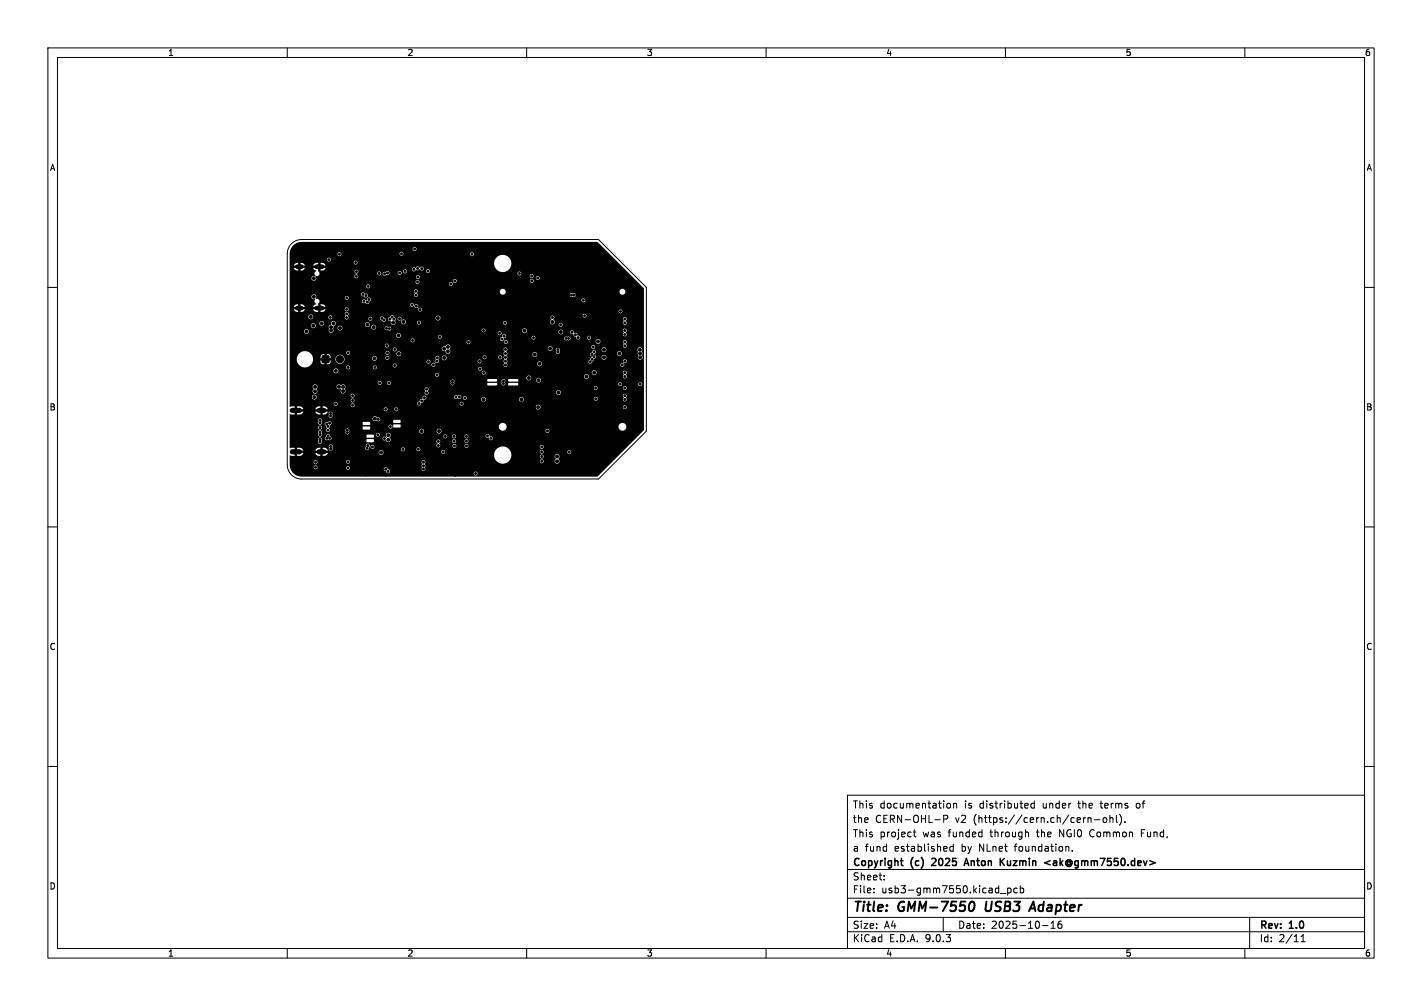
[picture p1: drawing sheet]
<svg xmlns="http://www.w3.org/2000/svg" width="297mm" height="210mm" viewBox="0 0 297 210" stroke-linecap="round" stroke-linejoin="round" font-family="sans-serif">
<defs><g id="words">
<g font-size="2.8">
<text x="178" y="190.9">Title:</text>
<text x="187.7" y="190.9">GMM-7550</text>
<text x="206.6" y="190.9">USB3</text>
<text x="216.9" y="190.9">Adapter</text>
</g>
<g font-size="2.1">
<text x="178" y="172">the</text>
<text x="178" y="169">This</text>
<text x="182.8" y="172">CERN-OHL-P</text>
<text x="183.7" y="169">documentation</text>
<text x="199.6" y="172">v2</text>
<text x="201.5" y="169">is</text>
<text x="203.5" y="172">(https://cern.ch/cern-ohl).</text>
<text x="204.7" y="169">distributed</text>
<text x="218" y="169">under</text>
<text x="225.6" y="169">the</text>
<text x="230.4" y="169">terms</text>
<text x="238" y="169">of</text>
<text x="178" y="178">a</text>
<text x="178" y="175">This</text>
<text x="180.7" y="178">fund</text>
<text x="183.7" y="175">project</text>
<text x="186.9" y="178">established</text>
<text x="192.8" y="175">was</text>
<text x="198.2" y="175">funded</text>
<text x="201" y="178">by</text>
<text x="204.7" y="178">NLnet</text>
<text x="207.1" y="175">through</text>
<text x="212.3" y="178">foundation.</text>
<text x="217" y="175">the</text>
<text x="221.8" y="175">NGI0</text>
<text x="228.3" y="175">Common</text>
<text x="239.1" y="175">Fund,</text>
<text x="178" y="184">Sheet:</text>
<text x="178" y="181.2">Copyright</text>
<text x="190.3" y="181.2">(c)</text>
<text x="195.3" y="181.2">2025</text>
<text x="202.8" y="181.2">Anton</text>
<text x="210.8" y="181.2">Kuzmin</text>
<text x="220.6" y="181.2">&lt;ak@gmm7550.dev&gt;</text>
<text x="178" y="186.7">File:</text>
<text x="184.1" y="186.7">usb3-gmm7550.kicad_pcb</text>
<text x="178" y="196.9">KiCad</text>
<text x="178" y="194.1">Size:</text>
<text x="184.7" y="194.1">A4</text>
<text x="185.7" y="196.9">E.D.A.</text>
<text x="193.3" y="196.9">9.0.3</text>
<text x="200" y="194.1">Date:</text>
<text x="207" y="194.1">2025-10-16</text>
<text x="263" y="194.3">Rev:</text>
<text x="263" y="196.9">Id:</text>
<text x="267.1" y="196.9">2/11</text>
<text x="269.4" y="194.3">1.0</text>
</g>
<g font-size="1.8">
<text x="35" y="11.9">1</text>
<text x="85" y="11.9">2</text>
<text x="135" y="11.9">3</text>
<text x="185" y="11.9">4</text>
<text x="235" y="11.9">5</text>
<text x="285" y="11.9">6</text>
<text x="10.3" y="35.9">A</text>
<text x="285.4" y="35.9">A</text>
<text x="10.3" y="85.9">B</text>
<text x="285.3" y="85.9">B</text>
<text x="10.3" y="135.9">C</text>
<text x="285.3" y="135.9">C</text>
<text x="10.3" y="185.9">D</text>
<text x="285.3" y="185.9">D</text>
<text x="35" y="199.9">1</text>
<text x="85" y="199.9">2</text>
<text x="135" y="199.9">3</text>
<text x="185" y="199.9">4</text>
<text x="235" y="199.9">5</text>
<text x="285" y="199.9">6</text>
</g>
</g></defs>
<g fill="none" stroke="#000" stroke-width=".21">
<path d="M10 10h277v190h-277zM12 12h273v186h-273zM60 10v2M110 10v2M160 10v2M210 10v2M260 10v2M60.9 50.9a3 3 0 0 1 2.1-.9h62l10 10v30l-10 10h-62a3 3 0 0 1-3-3v-44a3 3 0 0 1 .9-2.1zM10 60h2M285 60h2M10 110h2M285 110h2"/>
<path d="M10 160h2M177 166h108v32h-108zM190.7 173.7h.6M191 173.2v1.3l.3 .2M197.1 171l.7-.1 .2-.2-.1-.4-.8-.1v1.5M197.9 167.8l.3-.1 .3 .3-.1 .6h-.5M199.1 176.2v1.5M199.1 176.8l-.4-.1-.3 .3 .1 .6h.6M199.2 167.8l.2-.1 .3 .1 .1 .9M199.2 167.7v1M214.7 173.8l.1 .9M216 167.8l-.4-.1-.3 .3 .2 .6h.5"/>
<path d="M216 167.2v1.5M223.2 176.8v.9M224 177.6v.1M227.2 170.7v1M227.2 170.8l.3-.1 .3 .1 .1 .9M227.7 173.6v.7M228.6 171.1h1.1M230.5 170.8l.4-.1 .3 .3v.4l-.3 .3-.4-.1-.1-.2zM231.8 170.8l.2-.1 .4 .1 .1 .9M231.8 170.2v1.5M233.2 170.2v1.3l.2 .2M233.8 170a1.72 1.72 0 0 1 0 2.3"/>
<path d="M235 171.6v.1M237.4 167.8v.8M238.4 173.9h.5M239.1 173.2h-.7v1.5M285 160h2M60 198v2M110 198v2M160 198v2M177 194.5h108M177 191.5h108M177 187.5h108M177 181.5h108"/>
<path d="M182.5 186.3v.1M182.5 185.5v.1M184.7 183.6v.1M184.7 182.8v.1M197 191.5v3M209 186.5h1.1M210 198v2M210.5 185.4v1.5M210.5 185.5l.4-.1 .3 .3-.2 .6h-.5M212.5 185.5l-.5-.1-.3 .3 .2 .6h.6M213.1 185.5l.4-.1 .3 .3-.1 .6h-.6M213.1 184.9v1.5"/>
<path d="M217.7 193.2h1.2M219.5 193.8h.9M219.5 192.7l.5-.4v1.5M221.2 192.4a1.17 1.17 0 0 0-.1 1.3h.6l.1-.5-.3-.3h-.4l-.1 .3M260 198v2M261 191.5v6.5M271.7 196.6h.9M271.7 195.5l.5-.4v1.5"/>
</g>
<path d="M202.6 188.6l.2-.3 .4-.1a1.19 1.19 0 0 1-.5 2l-.1-.1M206 188.2l-.2 1.6 .4 .4M214.9 190.2l.9-2 .5 2M215.2 189.6h.9" fill="none" stroke="#000" stroke-width=".4"/>
<path d="M188.1 179.7h.5M194.7 179.3h-.1M195.4 179.8l-.8 .9h.9M209.1 179.8l.7 .9M209.8 179.2l-.9 .8M219.3 179.7l-1.1 .4 1.1 .4M188.5 180.7h.1M201.3 180.7l.5-1.5 .5 1.5M201.5 180.3h.7M220.1 180.2v.4" fill="none" stroke="#000" stroke-width=".3"/>
<path d="M61 85.7h1.5M61 94.3h1.5M66.7 85.7h1M66.7 94.3h1" fill="none" stroke="#000" stroke-width="1.1"/>
<path d="M62.1 55.7h.8M66.2 55.7h1.1M62.1 64.3h.8M66.2 64.3h1.1" fill="none" stroke="#000" stroke-width="1"/>
<g fill="#000" stroke="#000" stroke-width=".21">
<path d="M67.3 74.3h1.4v1.4h-1.4z"/>
<circle cx="64.5" cy="51.4" r=".2"/>
<circle cx="65.6" cy="58.1" r=".3"/>
<circle cx="67.5" cy="50.9" r=".2"/>
<circle cx="68.4" cy="56.8" r=".3"/>
<circle cx="68.4" cy="56.1" r=".3"/>
<circle cx="68.7" cy="54.2" r=".2"/>
<circle cx="69.8" cy="59.8" r=".2"/>
<circle cx="70.9" cy="53.1" r=".2"/>
<circle cx="71.3" cy="57.6" r=".2"/>
<circle cx="71.3" cy="58.6" r=".2"/>
<circle cx="73.3" cy="54.8" r=".2"/>
<circle cx="74.3" cy="54.8" r=".2"/>
<circle cx="74.4" cy="59.6" r=".2"/>
<circle cx="74.4" cy="58.6" r=".2"/>
<circle cx="74.4" cy="57.7" r=".2"/>
<circle cx="74.5" cy="56.7" r=".2"/>
<circle cx="76.9" cy="59.8" r=".2"/>
<circle cx="78.1" cy="54.6" r=".2"/>
<circle cx="79.1" cy="54.6" r=".2"/>
<circle cx="79.2" cy="57.1" r=".2"/>
<circle cx="80.3" cy="51.7" r=".2"/>
<circle cx="80.3" cy="57.2" r=".2"/>
<circle cx="80.3" cy="54.6" r=".2"/>
<circle cx="80.9" cy="57" r=".2"/>
<circle cx="81.3" cy="54.6" r=".2"/>
<circle cx="83.5" cy="57" r=".2"/>
<circle cx="83.9" cy="53" r=".2"/>
<circle cx="84.1" cy="55.3" r=".2"/>
<circle cx="84.6" cy="56.6" r=".2"/>
<circle cx="86.4" cy="56.2" r=".2"/>
<circle cx="86.6" cy="52" r=".2"/>
<circle cx="87.2" cy="58.9" r=".2"/>
<circle cx="87.2" cy="56" r=".2"/>
<circle cx="87.3" cy="57.9" r=".2"/>
<circle cx="87.9" cy="50.9" r=".2"/>
<circle cx="88.1" cy="56.1" r=".2"/>
<circle cx="89.4" cy="56.6" r=".2"/>
<circle cx="92" cy="50.9" r=".2"/>
<circle cx="94.2" cy="59.3" r=".2"/>
<circle cx="95" cy="58.6" r=".2"/>
<circle cx="96.2" cy="50.9" r=".2"/>
<circle cx="98.6" cy="53.1" r=".2"/>
<circle cx="98.8" cy="58.3" r=".3"/>
<circle cx="108.5" cy="57.1" r=".2"/>
<circle cx="111" cy="57.6" r=".2"/>
<circle cx="111.1" cy="58.6" r=".2"/>
<circle cx="112.3" cy="58.1" r=".2"/>
<circle cx="114.5" cy="56.7" r=".3"/>
<circle cx="61.3" cy="68" r=".3"/>
<circle cx="61.7" cy="66.1" r=".3"/>
<circle cx="62.5" cy="66.9" r=".3"/>
<circle cx="62.5" cy="69.2" r=".3"/>
<circle cx="62.7" cy="79.7" r=".3"/>
<circle cx="64" cy="69.2" r=".3"/>
<circle cx="64.9" cy="66.1" r=".3"/>
<circle cx="65.5" cy="68" r=".3"/>
<circle cx="65.6" cy="62" r=".3"/>
<circle cx="67" cy="66" r=".3"/>
<circle cx="67.2" cy="67.5" r=".3"/>
<circle cx="68.2" cy="69.7" r=".3"/>
<circle cx="68.4" cy="64" r=".3"/>
<circle cx="68.4" cy="63.2" r=".3"/>
<circle cx="69" cy="66.2" r=".2"/>
<circle cx="69.1" cy="68.3" r=".3"/>
<circle cx="69.1" cy="69" r=".3"/>
<circle cx="69.6" cy="67.5" r=".3"/>
<circle cx="69.8" cy="65.6" r=".3"/>
<circle cx="69.8" cy="78.8" r=".3"/>
<circle cx="70.2" cy="77.4" r=".3"/>
<circle cx="71" cy="64.5" r=".3"/>
<circle cx="71" cy="68.5" r=".3"/>
<circle cx="71" cy="75" r=".75"/>
<circle cx="71.2" cy="62.8" r=".2"/>
<circle cx="72.4" cy="66.3" r=".2"/>
<circle cx="72.4" cy="65.5" r=".2"/>
<circle cx="72.4" cy="64.6" r=".2"/>
<circle cx="72.4" cy="62.2" r=".2"/>
<circle cx="72.7" cy="76.7" r=".2"/>
<circle cx="72.7" cy="73.6" r=".2"/>
<circle cx="73.3" cy="61.8" r=".2"/>
<circle cx="73.3" cy="62.4" r=".2"/>
<circle cx="73.3" cy="63.3" r=".2"/>
<circle cx="73.7" cy="71.1" r=".3"/>
<circle cx="74.8" cy="64.5" r=".2"/>
<circle cx="74.9" cy="68.9" r=".3"/>
<circle cx="75" cy="67.6" r=".2"/>
<circle cx="75.8" cy="61.5" r=".2"/>
<circle cx="76" cy="62.9" r=".2"/>
<circle cx="76.2" cy="64.5" r=".2"/>
<circle cx="76.4" cy="61.7" r=".2"/>
<circle cx="76.7" cy="67.8" r=".3"/>
<circle cx="76.7" cy="63.1" r=".2"/>
<circle cx="77.1" cy="62.5" r=".2"/>
<circle cx="77.2" cy="77.8" r=".2"/>
<circle cx="77.3" cy="66.5" r=".2"/>
<circle cx="78" cy="68.3" r=".3"/>
<circle cx="78.2" cy="74.8" r=".3"/>
<circle cx="78.3" cy="76.7" r=".2"/>
<circle cx="79.3" cy="79.9" r=".2"/>
<circle cx="79.7" cy="74.8" r=".3"/>
<circle cx="79.7" cy="66.5" r=".2"/>
<circle cx="80" cy="68.3" r=".3"/>
<circle cx="80.2" cy="66.8" r=".2"/>
<circle cx="80.7" cy="68.5" r=".2"/>
<circle cx="80.8" cy="72.1" r=".2"/>
<circle cx="80.8" cy="62.9" r=".2"/>
<circle cx="80.8" cy="60.8" r=".2"/>
<circle cx="80.9" cy="74.7" r=".2"/>
<circle cx="80.9" cy="73.6" r=".2"/>
<circle cx="81.2" cy="79.9" r=".2"/>
<circle cx="81.3" cy="68.6" r=".2"/>
<circle cx="81.4" cy="66.6" r=".2"/>
<circle cx="81.8" cy="61.8" r=".2"/>
<circle cx="81.9" cy="66.2" r=".2"/>
<circle cx="82.1" cy="68.3" r=".3"/>
<circle cx="82.1" cy="67.4" r=".3"/>
<circle cx="82.3" cy="66.6" r=".2"/>
<circle cx="82.4" cy="76.3" r=".2"/>
<circle cx="82.5" cy="72.9" r=".2"/>
<circle cx="82.9" cy="62.9" r=".2"/>
<circle cx="82.9" cy="60.8" r=".2"/>
<circle cx="83.2" cy="70" r=".3"/>
<circle cx="83.3" cy="73.8" r=".3"/>
<circle cx="83.5" cy="66.5" r=".2"/>
<circle cx="84.3" cy="67.2" r=".3"/>
<circle cx="84.7" cy="79.9" r=".2"/>
<circle cx="85.8" cy="67.2" r=".3"/>
<circle cx="85.9" cy="74.7" r=".3"/>
<circle cx="86" cy="62.8" r=".2"/>
<circle cx="86" cy="63.6" r=".2"/>
<circle cx="86.2" cy="71.1" r=".2"/>
<circle cx="86.9" cy="60.8" r=".2"/>
<circle cx="86.9" cy="61.6" r=".2"/>
<circle cx="86.9" cy="63.9" r=".2"/>
<circle cx="87.5" cy="67.3" r=".2"/>
<circle cx="87.5" cy="71.8" r=".2"/>
<circle cx="87.7" cy="64.6" r=".2"/>
<circle cx="89" cy="65.3" r=".2"/>
<circle cx="89.5" cy="75.5" r=".2"/>
<circle cx="89.7" cy="60.7" r=".3"/>
<circle cx="89.9" cy="66.4" r=".3"/>
<circle cx="90.1" cy="73.6" r=".3"/>
<circle cx="90.1" cy="72.1" r=".3"/>
<circle cx="90.3" cy="61.6" r=".2"/>
<circle cx="90.5" cy="76.2" r=".2"/>
<circle cx="91.2" cy="75.4" r=".2"/>
<circle cx="91.3" cy="78.2" r=".2"/>
<circle cx="91.3" cy="74.7" r=".2"/>
<circle cx="91.5" cy="66.4" r=".3"/>
<circle cx="91.9" cy="70.3" r=".2"/>
<circle cx="91.9" cy="68.3" r=".3"/>
<circle cx="92.8" cy="72.8" r=".3"/>
<circle cx="92.8" cy="74.7" r=".3"/>
<circle cx="93.5" cy="72.4" r=".3"/>
<circle cx="93.6" cy="73.4" r=".3"/>
<circle cx="93.7" cy="77.1" r=".2"/>
<circle cx="94.1" cy="79" r=".2"/>
<circle cx="94.5" cy="79.5" r=".2"/>
<circle cx="94.8" cy="70.7" r=".2"/>
<circle cx="94.9" cy="79" r=".2"/>
<circle cx="96.6" cy="61.9" r=".2"/>
<circle cx="96.7" cy="67" r=".2"/>
<circle cx="97.1" cy="60.1" r=".3"/>
<circle cx="97.3" cy="70.6" r=".2"/>
<circle cx="97.6" cy="74.9" r=".2"/>
<circle cx="97.9" cy="71.5" r=".2"/>
<circle cx="98.8" cy="61.7" r=".3"/>
<circle cx="100.2" cy="75.4" r=".2"/>
<circle cx="100.3" cy="77" r=".2"/>
<circle cx="100.5" cy="78.6" r=".3"/>
<circle cx="100.7" cy="60.1" r=".3"/>
<circle cx="101" cy="69" r=".2"/>
<circle cx="101" cy="67.4" r=".3"/>
<circle cx="101" cy="69.8" r=".3"/>
<circle cx="101" cy="72.2" r=".3"/>
<circle cx="101" cy="76.2" r=".3"/>
<circle cx="101" cy="77.8" r=".2"/>
<circle cx="101.2" cy="74.6" r=".2"/>
<circle cx="104.4" cy="69.6" r=".2"/>
<circle cx="104.5" cy="74.6" r=".2"/>
<circle cx="104.7" cy="78.6" r=".3"/>
<circle cx="104.8" cy="70.8" r=".2"/>
<circle cx="105.2" cy="79.5" r=".2"/>
<circle cx="105.3" cy="70.2" r=".2"/>
<circle cx="105.4" cy="67.4" r=".2"/>
<circle cx="105.6" cy="76.2" r=".2"/>
<circle cx="105.6" cy="75.4" r=".2"/>
<circle cx="105.6" cy="73.8" r=".2"/>
<circle cx="105.6" cy="72.9" r=".2"/>
<circle cx="105.6" cy="74.6" r=".2"/>
<circle cx="105.6" cy="78.6" r=".3"/>
<circle cx="105.6" cy="71.4" r=".2"/>
<circle cx="108.9" cy="67.4" r=".3"/>
<circle cx="108.9" cy="77" r=".3"/>
<circle cx="108.9" cy="69.8" r=".3"/>
<circle cx="108.9" cy="72.2" r=".3"/>
<circle cx="108.9" cy="78.6" r=".3"/>
<circle cx="109.5" cy="69" r=".3"/>
<circle cx="110.4" cy="78.9" r=".3"/>
<circle cx="111.4" cy="70.5" r=".2"/>
<circle cx="111.5" cy="79.4" r=".3"/>
<circle cx="111.7" cy="74" r=".3"/>
<circle cx="112.5" cy="79.4" r=".3"/>
<circle cx="112.5" cy="72.3" r=".3"/>
<circle cx="112.7" cy="76" r=".3"/>
<circle cx="112.9" cy="66.5" r=".2"/>
<circle cx="113.9" cy="72.8" r=".3"/>
<circle cx="114.4" cy="77.7" r=".3"/>
<circle cx="114.9" cy="72.7" r=".3"/>
<circle cx="115.4" cy="65.3" r=".3"/>
<circle cx="115.4" cy="67.2" r=".3"/>
<circle cx="115.4" cy="66.3" r=".2"/>
<circle cx="115.4" cy="68.2" r=".3"/>
<circle cx="116.5" cy="72.4" r=".2"/>
<circle cx="116.5" cy="73" r=".2"/>
<circle cx="116.5" cy="73.5" r=".2"/>
<circle cx="117.1" cy="67.8" r=".2"/>
<circle cx="117.1" cy="69.3" r=".3"/>
<circle cx="117.8" cy="70.1" r=".2"/>
<circle cx="118.1" cy="62.1" r=".2"/>
<circle cx="118.2" cy="70.6" r=".2"/>
<circle cx="118.7" cy="61.6" r=".2"/>
<circle cx="118.8" cy="70.6" r=".2"/>
<circle cx="119" cy="74.2" r=".25"/>
<circle cx="119" cy="73.2" r=".25"/>
<circle cx="119" cy="75.2" r=".25"/>
<circle cx="119.1" cy="70.1" r=".2"/>
<circle cx="119.4" cy="61.6" r=".2"/>
<circle cx="119.4" cy="69.3" r=".2"/>
<circle cx="119.9" cy="61.6" r=".2"/>
<circle cx="120" cy="74.2" r=".25"/>
<circle cx="120" cy="73.2" r=".25"/>
<circle cx="120" cy="75.2" r=".25"/>
<circle cx="120.2" cy="69.9" r=".2"/>
<circle cx="120.5" cy="61.6" r=".2"/>
<circle cx="120.8" cy="70.5" r=".2"/>
<circle cx="121" cy="73.2" r=".25"/>
<circle cx="121" cy="74.2" r=".25"/>
<circle cx="121" cy="75.2" r=".25"/>
<circle cx="121.8" cy="62.7" r=".2"/>
<circle cx="122.1" cy="65.9" r=".2"/>
<circle cx="122.1" cy="66.9" r=".2"/>
<circle cx="122.5" cy="78.6" r=".3"/>
<circle cx="122.5" cy="79.6" r=".3"/>
<circle cx="123" cy="70.5" r=".2"/>
<circle cx="123.3" cy="75.5" r=".2"/>
<circle cx="123.7" cy="74" r=".2"/>
<circle cx="123.7" cy="75" r=".2"/>
<circle cx="123.8" cy="66.6" r=".2"/>
<circle cx="123.9" cy="72.5" r=".2"/>
<circle cx="124" cy="74.5" r=".2"/>
<circle cx="124.1" cy="73.5" r=".2"/>
<circle cx="124.1" cy="77.8" r=".3"/>
<circle cx="124.9" cy="71.3" r=".3"/>
<circle cx="126.1" cy="70.6" r=".3"/>
<circle cx="126.1" cy="63.4" r=".3"/>
<circle cx="126.1" cy="77" r=".3"/>
<circle cx="126.1" cy="74.6" r=".3"/>
<circle cx="126.1" cy="68.2" r=".3"/>
<circle cx="126.1" cy="65.8" r=".3"/>
<circle cx="126.1" cy="79.4" r=".3"/>
<circle cx="126.1" cy="73" r=".3"/>
<circle cx="129.4" cy="73.8" r=".3"/>
<circle cx="129.6" cy="65" r=".2"/>
<circle cx="130" cy="76.2" r=".2"/>
<circle cx="130.5" cy="72.2" r=".2"/>
<circle cx="130.5" cy="71.4" r=".2"/>
<circle cx="130.5" cy="67.4" r=".2"/>
<circle cx="130.5" cy="77.8" r=".2"/>
<circle cx="130.5" cy="75.4" r=".2"/>
<circle cx="130.5" cy="69.8" r=".2"/>
<circle cx="130.5" cy="69" r=".2"/>
<circle cx="130.5" cy="78.6" r=".2"/>
<circle cx="130.5" cy="66.6" r=".2"/>
<circle cx="133.6" cy="70.6" r=".3"/>
<circle cx="133.6" cy="63.4" r=".3"/>
<circle cx="133.6" cy="68.2" r=".3"/>
<circle cx="133.6" cy="65.8" r=".3"/>
<circle cx="133.7" cy="73" r=".3"/>
<circle cx="133.7" cy="73.8" r=".3"/>
<circle cx="133.7" cy="77" r=".3"/>
<circle cx="133.7" cy="74.6" r=".3"/>
<circle cx="133.7" cy="79.4" r=".3"/>
<circle cx="61.5" cy="81.1" r=".3"/>
<circle cx="62.4" cy="82.9" r=".3"/>
<circle cx="64.2" cy="94.3" r=".3"/>
<circle cx="64.9" cy="85.5" r=".3"/>
<circle cx="64.9" cy="84.8" r=".3"/>
<circle cx="65.3" cy="94.3" r=".3"/>
<circle cx="65.6" cy="82.9" r=".3"/>
<circle cx="65.8" cy="80.7" r=".3"/>
<circle cx="65.8" cy="81.7" r=".3"/>
<circle cx="65.9" cy="97.6" r=".2"/>
<circle cx="65.9" cy="96.5" r=".2"/>
<circle cx="66.8" cy="92.3" r=".2"/>
<circle cx="66.8" cy="91.7" r=".2"/>
<circle cx="66.8" cy="90.2" r=".2"/>
<circle cx="66.8" cy="89.2" r=".2"/>
<circle cx="66.8" cy="86.9" r=".2"/>
<circle cx="66.9" cy="93.1" r=".2"/>
<circle cx="66.9" cy="87.7" r=".2"/>
<circle cx="66.9" cy="88.3" r=".2"/>
<circle cx="66.9" cy="90.7" r=".2"/>
<circle cx="68.2" cy="88.5" r=".2"/>
<circle cx="68.3" cy="91.5" r=".2"/>
<circle cx="68.4" cy="97.1" r=".3"/>
<circle cx="68.5" cy="89.8" r=".2"/>
<circle cx="68.5" cy="89" r=".2"/>
<circle cx="68.5" cy="91" r=".2"/>
<circle cx="68.8" cy="88.3" r=".2"/>
<circle cx="68.9" cy="91.5" r=".2"/>
<circle cx="69" cy="85.7" r=".2"/>
<circle cx="69.1" cy="86.3" r=".2"/>
<circle cx="69.1" cy="86.8" r=".2"/>
<circle cx="69.1" cy="94.3" r=".2"/>
<circle cx="69.1" cy="93.2" r=".2"/>
<circle cx="69.1" cy="93.7" r=".2"/>
<circle cx="69.2" cy="89.3" r=".2"/>
<circle cx="69.3" cy="84.8" r=".2"/>
<circle cx="70.1" cy="84.3" r=".2"/>
<circle cx="70.4" cy="97.1" r=".3"/>
<circle cx="70.8" cy="80.7" r=".3"/>
<circle cx="71.7" cy="81.7" r=".3"/>
<circle cx="71.7" cy="80.7" r=".3"/>
<circle cx="71.7" cy="82.7" r=".3"/>
<circle cx="72.1" cy="90.9" r=".2"/>
<circle cx="72.1" cy="89.3" r=".2"/>
<circle cx="72.2" cy="87.1" r=".2"/>
<circle cx="72.2" cy="92.8" r=".2"/>
<circle cx="72.5" cy="89.8" r=".2"/>
<circle cx="72.6" cy="90.3" r=".2"/>
<circle cx="72.7" cy="96.4" r=".2"/>
<circle cx="72.7" cy="97.7" r=".2"/>
<circle cx="72.9" cy="90.9" r=".2"/>
<circle cx="72.9" cy="89.3" r=".2"/>
<circle cx="73.6" cy="83.6" r=".2"/>
<circle cx="73.6" cy="84.6" r=".2"/>
<circle cx="73.6" cy="82.6" r=".2"/>
<circle cx="74.1" cy="80.4" r=".3"/>
<circle cx="76" cy="87.4" r=".3"/>
<circle cx="76.1" cy="99.1" r=".3"/>
<circle cx="76.7" cy="93.6" r=".2"/>
<circle cx="76.8" cy="93" r=".2"/>
<circle cx="77.8" cy="93.3" r=".2"/>
<circle cx="78.3" cy="87.4" r=".3"/>
<circle cx="78.6" cy="94.5" r=".3"/>
<circle cx="78.9" cy="90.7" r=".2"/>
<circle cx="79" cy="87.6" r=".2"/>
<circle cx="79.2" cy="89" r=".2"/>
<circle cx="79.6" cy="94.5" r=".3"/>
<circle cx="80.2" cy="89" r=".2"/>
<circle cx="80.3" cy="91.6" r=".2"/>
<circle cx="80.4" cy="93.9" r=".3"/>
<circle cx="80.5" cy="97.9" r=".2"/>
<circle cx="80.6" cy="85.4" r=".2"/>
<circle cx="80.6" cy="99.1" r=".3"/>
<circle cx="81" cy="98.4" r=".2"/>
<circle cx="81.1" cy="91.8" r=".3"/>
<circle cx="81.1" cy="90.8" r=".3"/>
<circle cx="81.6" cy="89" r=".2"/>
<circle cx="82" cy="94" r=".3"/>
<circle cx="82.7" cy="85.5" r=".2"/>
<circle cx="83.7" cy="90.5" r=".3"/>
<circle cx="84.2" cy="93.8" r=".2"/>
<circle cx="84.2" cy="84.7" r=".2"/>
<circle cx="84.5" cy="92.4" r=".2"/>
<circle cx="85.9" cy="92.5" r=".2"/>
<circle cx="87.4" cy="93.8" r=".2"/>
<circle cx="87.6" cy="84.2" r=".2"/>
<circle cx="88" cy="90" r=".3"/>
<circle cx="88" cy="83.7" r=".2"/>
<circle cx="88.4" cy="99.1" r=".3"/>
<circle cx="88.4" cy="97.3" r=".2"/>
<circle cx="88.4" cy="97.9" r=".2"/>
<circle cx="88.5" cy="96.5" r=".2"/>
<circle cx="88.6" cy="83" r=".2"/>
<circle cx="89.1" cy="82" r=".2"/>
<circle cx="89.1" cy="81.2" r=".2"/>
<circle cx="91.4" cy="94.3" r=".2"/>
<circle cx="91.4" cy="90.9" r=".2"/>
<circle cx="91.6" cy="92.1" r=".2"/>
<circle cx="91.6" cy="93" r=".2"/>
<circle cx="91.7" cy="90" r=".3"/>
<circle cx="92.6" cy="94.3" r=".2"/>
<circle cx="93" cy="91.1" r=".2"/>
<circle cx="93.6" cy="90.7" r=".2"/>
<circle cx="94.1" cy="80.6" r=".2"/>
<circle cx="94.5" cy="80.1" r=".2"/>
<circle cx="94.9" cy="92.1" r=".2"/>
<circle cx="94.9" cy="91.1" r=".2"/>
<circle cx="94.9" cy="93.1" r=".2"/>
<circle cx="94.9" cy="80.6" r=".2"/>
<circle cx="95" cy="99.1" r=".3"/>
<circle cx="95.2" cy="82.9" r=".2"/>
<circle cx="96" cy="82.9" r=".2"/>
<circle cx="96.4" cy="84.3" r=".2"/>
<circle cx="97.1" cy="83.1" r=".2"/>
<circle cx="97.4" cy="92.1" r=".2"/>
<circle cx="97.4" cy="93.1" r=".2"/>
<circle cx="97.4" cy="91.1" r=".2"/>
<circle cx="97.8" cy="85.4" r=".2"/>
<circle cx="99.3" cy="98.9" r=".2"/>
<circle cx="100.5" cy="81" r=".3"/>
<circle cx="101" cy="84.2" r=".3"/>
<circle cx="101" cy="86.6" r=".3"/>
<circle cx="101" cy="83.4" r=".3"/>
<circle cx="101.8" cy="91" r=".2"/>
<circle cx="102.5" cy="91.5" r=".2"/>
<circle cx="104.7" cy="81" r=".3"/>
<circle cx="105.2" cy="80.1" r=".2"/>
<circle cx="105.6" cy="81" r=".3"/>
<circle cx="108.9" cy="81" r=".3"/>
<circle cx="108.9" cy="84.2" r=".3"/>
<circle cx="108.9" cy="86.6" r=".3"/>
<circle cx="108.9" cy="83.4" r=".3"/>
<circle cx="110.4" cy="85.4" r=".3"/>
<circle cx="111.4" cy="85" r=".3"/>
<circle cx="112.4" cy="85" r=".3"/>
<circle cx="113.1" cy="96.3" r=".2"/>
<circle cx="113.1" cy="94.3" r=".2"/>
<circle cx="113.1" cy="93.3" r=".2"/>
<circle cx="113.1" cy="95.3" r=".2"/>
<circle cx="114.3" cy="83" r=".3"/>
<circle cx="114.3" cy="89.9" r=".2"/>
<circle cx="116.4" cy="95.3" r=".3"/>
<circle cx="116.4" cy="96.3" r=".3"/>
<circle cx="116.7" cy="82" r=".3"/>
<circle cx="118.9" cy="94.4" r=".2"/>
<circle cx="119" cy="80.4" r=".3"/>
<circle cx="120" cy="80.4" r=".3"/>
<circle cx="124.4" cy="83.3" r=".2"/>
<circle cx="124.4" cy="81" r=".2"/>
<circle cx="126.1" cy="81.8" r=".3"/>
<circle cx="126.1" cy="84.2" r=".3"/>
<circle cx="126.1" cy="86.6" r=".3"/>
<circle cx="129.5" cy="80.2" r=".2"/>
<circle cx="130.5" cy="83.4" r=".2"/>
<circle cx="130.5" cy="85" r=".2"/>
<circle cx="130.5" cy="81" r=".2"/>
<circle cx="130.5" cy="82.6" r=".2"/>
<circle cx="133.7" cy="81.8" r=".3"/>
<circle cx="133.7" cy="84.2" r=".3"/>
<circle cx="133.7" cy="86.6" r=".3"/>
<circle cx="133.7" cy="80.2" r=".2"/>
</g>
<path d="M61.1 51.3a2.51 2.51 0 0 1 2-.8h61.7l9.7 9.7v29.6l-9.7 9.7h-61.8a2.49 2.49 0 0 1-2.4-2h4.9v.1a.4 .4 0 0 0 .4 .4 .4 .4 0 0 0 .4-.4h6v.2a.4 .4 0 0 0 .3 .3 .4 .4 0 0 0 .4-.2h7.1l.1 .3 .4 .2 .4 .4h17.9a.4 .4 0 0 0 .6 .4 .4 .4 0 0 0 .1-.6 .4 .4 0 0 0-.6 .1l-17.9 .1a.45 .45 0 0 0 .3-.5 .45 .45 0 0 0-.4-.4l-.1-.2a.4 .4 0 0 0-.5-.1 .4 .4 0 0 0-.3 .3h-7a.4 .4 0 0 0-.3-.6 .4 .4 0 0 0-.5 .3h-6a.4 .4 0 0 0-.3-.5 .4 .4 0 0 0-.5 .4h-4.9l-.1-1.1h5v.2a.4 .4 0 0 0 .5 .3 .4 .4 0 0 0 .3-.6h6v.2a.4 .4 0 0 0 .4 .3 .4 .4 0 0 0 .4-.4h14.9v.2a.38 .38 0 0 1 0 .6l.2 .3a.45 .45 0 0 0-.1 .7 .45 .45 0 0 0 .7 0 .45 .45 0 0 0-.1-.7l.2-.3-.2-.3a.41 .41 0 0 0 0-.7 .41 .41 0 0 0-.7 .2h-14.9v-.2a.4 .4 0 0 0-.5-.2 .4 .4 0 0 0-.3 .3h-6a.4 .4 0 0 0-.5-.2 .4 .4 0 0 0-.3 .3h-5v-1.3l1 .1v-.6h.5v.6l.9-.1 .5-.5h-.7l.1-.2-.1-.3h3.8l-.1 .2 .1 .3h-.7l.3 .4 .5 .2h.3v-.6h.5v.6l.7-.1 .4-.5h-.7l.1-.2h11.2v.1a.5 .5 0 0 0 .8 .4h23.3v.2a1.8 1.8 0 0 0 1.2 1.6 1.8 1.8 0 0 0 1.9-.5h6.4v.2a.4 .4 0 0 0 .7 .2 .4 .4 0 0 0 0-.6 .4 .4 0 0 0-.7 .2h-6.4l.5-1h5.9v.2a.4 .4 0 0 0 .5 .3 .4 .4 0 0 0 .3-.5h2.3l.3 .6a.54 .54 0 0 0-.1 .8 .54 .54 0 0 0 .8 0 .54 .54 0 0 0-.2-.8 .51 .51 0 0 0 .1-.9 .51 .51 0 0 0-.9 .3l-2.3-.1a.4 .4 0 0 0-.4-.2 .4 .4 0 0 0-.4 .3h-5.9l-.2-1h6.1a.4 .4 0 0 0 .4 .5 .4 .4 0 0 0 .5-.4h4.9v.2a.4 .4 0 0 0 .6 .2 .4 .4 0 0 0 0-.6 .4 .4 0 0 0-.6 .2h-4.9l-.1-.2a.4 .4 0 0 0-.4-.2 .4 .4 0 0 0-.4 .3h-6.1l-.4-.6-.8-.4h7.3a.4 .4 0 0 0 .6 .5 .4 .4 0 0 0 .1-.7 .4 .4 0 0 0-.6 .1l-7.4 .1a1.8 1.8 0 0 0-2.2 1.7h-23.3l.1-.2v-.4h12.2v.1a.4 .4 0 0 0 .6 .3 .4 .4 0 0 0 0-.7 .4 .4 0 0 0-.6 .3h-12.2a.5 .5 0 0 0-.5-.3 .5 .5 0 0 0-.4 .4h-11.2l-.1-.3h.7l-.3-.4-.5-.2h-.3v.5h-.5v-.5l-.6 .1-.5 .5h-2.4l-.5-.5-.9-.1v.5h-.5v-.5l-.9 .1-.1-.5h8.2v.3a.41 .41 0 0 0 .3 .7 .41 .41 0 0 0 .4-.6h6.9v.1a.4 .4 0 0 0 .3 .4 .4 .4 0 0 0 .5-.3h6.6v.2a.4 .4 0 0 0 .5 .3 .4 .4 0 0 0 .3-.5h2.5v.1a.4 .4 0 0 0 .6 .3 .4 .4 0 0 0 0-.7 .4 .4 0 0 0-.6 .3l-2.5-.1a.4 .4 0 0 0-.4-.2 .4 .4 0 0 0-.4 .3h-6.6v-.4l.3-.1a.4 .4 0 0 0 .5 .5 .4 .4 0 0 0 .2-.7 .4 .4 0 0 0-.7 .1l-.3 .1a.42 .42 0 0 0-.3-.6 .42 .42 0 0 0-.4 .7l-.1 .2h-6.9a.43 .43 0 0 0-.1-.6 .43 .43 0 0 0-.6 .2h-8.2v-.9h5.9v.1a.43 .43 0 0 0 .6 .3 .43 .43 0 0 0 .2-.6l-.1-.6h.8a.48 .48 0 0 0 .7 .4h7.9l.1 .5h1.3l.2-.1-.2-.5h-1.2l-.2 .1h-7.4l.2-.3h10.6a.47 .47 0 0 0 .7 .4v.1a.5 .5 0 0 0 .9 .1h9.6l.3 .5a.42 .42 0 0 0-.1 .7 .42 .42 0 0 0 .7-.3h2.5v.2a.4 .4 0 0 0 .5 .3 .4 .4 0 0 0 .3-.5h1.7v.2a.4 .4 0 0 0 .6 .2 .4 .4 0 0 0 0-.6 .4 .4 0 0 0-.6 .2l-1.7-.1a.4 .4 0 0 0-.5-.2 .4 .4 0 0 0-.3 .3h-2.5l-.3-.4 .2-.6h2.5a.4 .4 0 0 0 .4 .5 .4 .4 0 0 0 .5-.5h1.7v.2a.4 .4 0 0 0 .6 .2 .4 .4 0 0 0 0-.6 .4 .4 0 0 0-.6 .2h-1.7l-.1-.1a.4 .4 0 0 0-.5-.2 .4 .4 0 0 0-.3 .3h-2.5a.4 .4 0 0 0-.4-.3 .4 .4 0 0 0-.4 .4h-9.6l.1-.4-.2-.4 .2-.3h11a.4 .4 0 0 0 .4 .5 .4 .4 0 0 0 .4-.5h1v.2a.4 .4 0 0 0 .5 .3 .4 .4 0 0 0 .4-.5h1.7v.2a.4 .4 0 0 0 .5 .3 .4 .4 0 0 0 .3-.6h3.6v.1a.49 .49 0 0 0 .7 .3 .41 .41 0 0 0 .4 .6 .41 .41 0 0 0 .4-.5 .41 .41 0 0 0-.6-.2 .44 .44 0 0 0-.3-.6 .44 .44 0 0 0-.6 .3h-3.7a.4 .4 0 0 0-.4-.2 .4 .4 0 0 0-.3 .3h-1.7l-.1-.1a.4 .4 0 0 0-.5-.2 .4 .4 0 0 0-.3 .3h-1l-.1-.1a.4 .4 0 0 0-.4-.2 .4 .4 0 0 0-.3 .3h-11a.51 .51 0 0 0-.3-.6 .51 .51 0 0 0-.7 .3 .51 .51 0 0 0 .2 .6l-.1 .1a.44 .44 0 0 0-.4-.2 .44 .44 0 0 0-.4 .3h-10.6l-.4-.6h7.6l.1 .5h1.3l.2-.2-.2-.5h-1.2l-.2 .2-7.6-.1a.4 .4 0 0 0-.5-.2 .4 .4 0 0 0-.3 .5l-.2 .3h-.8a.43 .43 0 0 0-.6 .1 .43 .43 0 0 0 0 .5l-.1 .2h-5.9v-2.1h5.9l.1 .3a.44 .44 0 0 0 .1 .6 .44 .44 0 0 0 .6 0 .44 .44 0 0 0 0-.6v-.1a.4 .4 0 0 0-.3-.5 .4 .4 0 0 0-.5 .3h-5.9v-.9h5.9v.1a.4 .4 0 0 0 .7 .3 .4 .4 0 0 0 0-.7 .4 .4 0 0 0-.7 .3h-5.9v-1.5h6v.2a.45 .45 0 0 0 .1 .6 .45 .45 0 0 0 .6-.1h.6l.5 1a.42 .42 0 0 0 0 .7 .42 .42 0 0 0 .6-.4h3.2v.6a.4 .4 0 0 0 .6 .4h5.8v.1a.4 .4 0 0 0 .6 .3 .4 .4 0 0 0 0-.7 .4 .4 0 0 0-.6 .3h-5.8l.2-.2v-.6h14.6v.2a.5 .5 0 0 0 .6 .4 .5 .5 0 0 0 .5-.6h2.6v.2a.5 .5 0 0 0 .8 .3 .5 .5 0 0 0 0-.8 .5 .5 0 0 0-.8 .3h-2.7a.5 .5 0 0 0-.5-.4 .5 .5 0 0 0-.5 .4h-14.6v-.4a.4 .4 0 0 0-.5-.1 .4 .4 0 0 0-.3 .3h-3.2l-.2-.3 .2-.2h6.8l.1 .5h1.4l.1-.2-.1-.5h-1.3l-.2 .2h-6.8v-.2h12.2v.1a.4 .4 0 0 0 .6 .3 .4 .4 0 0 0 .1-.7h.3l.2 .6h1.2l.2-.3h20.5v.2a.81 .81 0 0 0 1 .7h8.7v.1a.4 .4 0 0 0 .7 .3 .4 .4 0 0 0 0-.7 .4 .4 0 0 0-.7 .3h-8.7l.4-.3 .2-.6h23.4v.2a.82 .82 0 0 0 1.2 .6 .82 .82 0 0 0 0-1.4 .82 .82 0 0 0-1.2 .6h-23.4v-.1a.82 .82 0 0 0-.9-.6 .82 .82 0 0 0-.7 .7h-20.5l-.2-.4-1.7 .1a.4 .4 0 0 0-.7 .3h-12.2v-.2l.2-.2 .1-.4h6.5l.2 .5h1.3l.1-.1-.1-.5h-1.3l-.2 .1h-6.5l-.1-.1a.49 .49 0 0 0-.7 0 .4 .4 0 0 0-.6 .3h-.6v-.4a.42 .42 0 0 0-.1-.6 .42 .42 0 0 0-.6 .3h-6v-.4h17.3v.2a.57 .57 0 0 0 .9 .3l.4 .2 .2-.2h2.8l.2 .5h1.2l.2-.1-.2-.6-4.2 .2a.46 .46 0 0 0 0-.5 .46 .46 0 0 0-.6-.2 .5 .5 0 0 0-.5-.2 .5 .5 0 0 0-.4 .4h-17.3v-.9l1 .1v-.5h.5v.5h.6l.5-.2 .3-.4h-.7l.1-.2-.1-.3h3.8l-.1 .2 .1 .3h-.7l.5 .5 .6 .1v-.5h.5v.5l1.2-.3 .1 .4a.42 .42 0 0 0 .1 .5 .42 .42 0 0 0 .6 0 .42 .42 0 0 0 0-.6l.1-.2a.4 .4 0 0 0-.4-.4 .4 .4 0 0 0-.5 .3h-.3l.2-.3h-.7l.2-.2-.2-.3h12.3v.1a.4 .4 0 0 0 .5 .4 .4 .4 0 0 0 .4-.5h1.3v.1a.4 .4 0 0 0 .7 .3 .4 .4 0 0 0 0-.7 .4 .4 0 0 0-.7 .3h-1.4a.4 .4 0 0 0-.4-.4 .4 .4 0 0 0-.4 .4h-11.6l-.3-.4-.5-.2h-.3v.6h-.5v-.6h-.3l-.5 .2-.3 .4h-2.4l-.3-.4-.5-.2h-.6v.6h-.5v-.6l-1 .1v-.7h9.2a.4 .4 0 0 0 .2 .5 .4 .4 0 0 0 .5-.2h2.8v.2a.4 .4 0 0 0 .7 .2h38v.2a.5 .5 0 0 0 .6 .4 .5 .5 0 0 0 .4-.6h17.2v.2a.4 .4 0 0 0 .6 .2 .4 .4 0 0 0 0-.6 .4 .4 0 0 0-.6 .2h-17.2v-.1a.5 .5 0 0 0-.6-.3 .5 .5 0 0 0-.4 .4h-38a.4 .4 0 0 0 0-.6 .4 .4 0 0 0-.7 .2h-2.8l.1-.3h16.6a.4 .4 0 0 0 .4 .4 .4 .4 0 0 0 .5-.4h8v.1a.4 .4 0 0 0 .6 .3 .4 .4 0 0 0 0-.7 .4 .4 0 0 0-.6 .3h-8v-.1a.51 .51 0 0 0 .4-.7h.1a.4 .4 0 0 0 .5-.1 .4 .4 0 0 0 0-.5h5.8v.1a.48 .48 0 0 0 .8 .2 .4 .4 0 0 0 .7-.1l.4 .1a.4 .4 0 0 0 .3 .4 .4 .4 0 0 0 .4-.2h3.1v.2a.5 .5 0 0 0 .6 .4 .5 .5 0 0 0 .4-.6h6.9v.2a.5 .5 0 0 0 .6 .4 .5 .5 0 0 0 .4-.7h14.6v.1a.4 .4 0 0 0 .6 .3 .4 .4 0 0 0 0-.7 .4 .4 0 0 0-.6 .3l-14.7-.1a.5 .5 0 0 0-.5-.2 .5 .5 0 0 0-.4 .4h-6.9a.5 .5 0 0 0-.5-.4 .5 .5 0 0 0-.5 .4h-3.1a.4 .4 0 0 0-.1-.6 .4 .4 0 0 0-.6 .3h-.4l-.1-.5h33.9l.2 .5a.44 .44 0 0 0-.1 .7 .44 .44 0 0 0 .7-.1 .44 .44 0 0 0-.2-.6 .41 .41 0 0 0 0-.7 .41 .41 0 0 0-.6 .2h-34.2a.37 .37 0 0 1-.6 0l-.3 .1-.2 .2h-5.8a.44 .44 0 0 0-.6-.1 .44 .44 0 0 0-.1 .6 .53 .53 0 0 0-.7 .5l-.3 .1-.2 .3-16.6-.1a.4 .4 0 0 0-.5-.2 .4 .4 0 0 0-.3 .3h-9.2v-.7h12.7v.2a.4 .4 0 0 0 .7 .2 .4 .4 0 0 0 0-.6 .4 .4 0 0 0-.7 .2h-12.7v-.7h4.6v.2a.5 .5 0 0 0 .8 .4 .5 .5 0 0 0 .1-.9h7.2v.2a.4 .4 0 0 0 .7 .2 .4 .4 0 0 0 0-.6 .4 .4 0 0 0-.7 .2h-7.2a.5 .5 0 0 0-.9 .3h-4.6v-2.1h4.8l.2 .6a.53 .53 0 0 0 0 .8 .53 .53 0 0 0 .8-.1 .53 .53 0 0 0-.2-.8l.2-.5h4v.1a.57 .57 0 0 0 1 .3l.1 .1a.52 .52 0 0 0-.1 .8 .52 .52 0 0 0 .7 0 .52 .52 0 0 0-.1-.8h16.8v.1a.38 .38 0 0 1 0 .6 .4 .4 0 0 0 .4 .5 .4 .4 0 0 0 .4-.5h26.6v.1a.5 .5 0 0 0 .8 .4 .5 .5 0 0 0 0-.9 .5 .5 0 0 0-.8 .4h-26.6l-.2-.3 .2-.3-.1-.4h34.6v.2a.4 .4 0 0 0 .5 .3 .4 .4 0 0 0 .3-.5h5.3v.2a.4 .4 0 0 0 .6 .2 .4 .4 0 0 0 0-.6 .4 .4 0 0 0-.6 .2h-5.3a.4 .4 0 0 0-.4-.3 .4 .4 0 0 0-.4 .3h-34.7a.4 .4 0 0 0-.6 .3l-16.7-.1a.54 .54 0 0 0 0-.7 .54 .54 0 0 0-.8 0 .5 .5 0 0 0-.6-.1 .5 .5 0 0 0-.3 .4h-4a.5 .5 0 0 0-.5-.5 .5 .5 0 0 0-.5 .5h-4.8v-.8h18.4v.1a.4 .4 0 0 0 .5 .4 .4 .4 0 0 0 .3-.5h1.1v.1a.4 .4 0 0 0 .6 .3 .4 .4 0 0 0 0-.7 .4 .4 0 0 0-.6 .3l-1.1-.1a.4 .4 0 0 0-.5-.3 .4 .4 0 0 0-.3 .4h-18.4v-.4h33.6l.1 .3a.42 .42 0 0 0 .1 .6 .42 .42 0 0 0 .6-.3h6.9l.1 .4h1.8l.2-.2-.2-.4h-1.8l-.1 .2h-6.9l-.1-.8h7l.1 .4h1.8l.2-.2h.8l.1 .3a.4 .4 0 0 0 .2 .6 .4 .4 0 0 0 .6-.3h.5l.2 .4h1.8l.1-.4h20.9v.2a.4 .4 0 0 0 .5 .3 .4 .4 0 0 0 .3-.5h3.4v.2a.4 .4 0 0 0 .6 .2 .4 .4 0 0 0 0-.6 .4 .4 0 0 0-.6 .2h-3.4l-.1-.1a.4 .4 0 0 0-.4-.2 .4 .4 0 0 0-.3 .3h-20.9l-.1-.2h-1.8l-.2 .2h-.5l-.2-.8h.7l.2 .4h1.8l.1-.4-.1-.2-2.7 .1a.4 .4 0 0 0-.7 .3h-.8l-.2-.4h-1.8l-.1 .2-7.1-.1a.4 .4 0 0 0-.6 .3h-33.6v-.7h49.4v.2a.5 .5 0 0 0 .9 .3h1.2v.1a.5 .5 0 0 0 .8 .4 .5 .5 0 0 0 0-.9 .5 .5 0 0 0-.8 .4h-1.2a.5 .5 0 0 0 0-.8h11.2v.2a.5 .5 0 0 0 .8 .3 .5 .5 0 0 0 0-.8 .5 .5 0 0 0-.8 .3h-11.2a.5 .5 0 0 0-.9 .3h-49.4v-.6h30.4v.1a.4 .4 0 0 0 .6 .3 .4 .4 0 0 0 0-.7 .4 .4 0 0 0-.6 .3h-30.4v-.9h9.1v.2a.5 .5 0 0 0 .4 .4 .5 .5 0 0 0 .5-.2h30.1v.2a.4 .4 0 0 0 .5 .3 .4 .4 0 0 0 .3-.5h22.2v.2a.5 .5 0 0 0 .6 .4 .5 .5 0 0 0 .4-.6h5.5l.2 .5a.44 .44 0 0 0-.1 .7 .44 .44 0 0 0 .7-.1 .44 .44 0 0 0-.2-.6 .41 .41 0 0 0 0-.7 .41 .41 0 0 0-.6 .2h-5.5v-.1a.5 .5 0 0 0-.6-.3 .5 .5 0 0 0-.4 .4l-22.2-.1a.4 .4 0 0 0-.4-.2 .4 .4 0 0 0-.4 .3h-30a.5 .5 0 0 0-.3-.8 .5 .5 0 0 0-.7 .4h-9.1v-2.4h1.5v.2a1.7 1.7 0 0 0 2.1 1.5h8.2v.2a.4 .4 0 0 0 .5 .3 .4 .4 0 0 0 .3-.5h4.8v.2a.4 .4 0 0 0 .3 .3 .4 .4 0 0 0 .4-.2h21.3v.2a.4 .4 0 0 0 .6 .2 .4 .4 0 0 0 0-.6 .4 .4 0 0 0-.6 .2h-21.3a.4 .4 0 0 0-.1-.6 .4 .4 0 0 0-.6 .3h-4.8l-.1-.1a.4 .4 0 0 0-.4-.2 .4 .4 0 0 0-.3 .3h-8.2l.7-.4h17.2v.2a.4 .4 0 0 0 .6 .3 .4 .4 0 0 0 .2-.6h7.3v.1a.4 .4 0 0 0 .6 .3 .4 .4 0 0 0 0-.7 .4 .4 0 0 0-.6 .3h-7.4a.4 .4 0 0 0-.4-.2 .4 .4 0 0 0-.3 .3h-17.2l.6-.9-.1-.8h1.6v.3h.7v.5h-.7l.1 .5 .4 .2 .3 .1v-.7h.5v.7a.64 .64 0 0 0 .8-.8h-.6l.1-.4h1.5a.95 .95 0 0 0 .7 1 .95 .95 0 0 0 1.1-.5h17.3v.2a.4 .4 0 0 0 .5 .3 .4 .4 0 0 0 .2-.6h1v.2a.4 .4 0 0 0 .5 .3 .4 .4 0 0 0 .3-.4h8.1v.1a.4 .4 0 0 0 .7 .3 .4 .4 0 0 0 0-.7 .4 .4 0 0 0-.7 .3h-8.1l-.1-.3 .2-.5h.6v.2a.5 .5 0 0 0 .6 .4 .5 .5 0 0 0 .4-.7h7.5v.1a.4 .4 0 0 0 .4 .4 .4 .4 0 0 0 .4-.5h2.5v.2a.4 .4 0 0 0 .6 .2 .4 .4 0 0 0 0-.6 .4 .4 0 0 0-.6 .2h-2.5v-.1a.4 .4 0 0 0-.5-.2 .4 .4 0 0 0-.3 .3h-7.5a.5 .5 0 0 0-.6-.3 .5 .5 0 0 0-.4 .4l-.6-.1a.43 .43 0 0 0-.6-.1 .43 .43 0 0 0-.1 .6l-.2 .3h-1a.4 .4 0 0 0-.4-.2 .4 .4 0 0 0-.3 .3h-17.3l.1-.7h5.8v.2a.5 .5 0 0 0 .6 .4 .5 .5 0 0 0 .4-.6h1.8v.1a.4 .4 0 0 0 .6 .3 .4 .4 0 0 0 0-.7 .4 .4 0 0 0-.6 .3l-1.8-.1a.5 .5 0 0 0-.6-.3 .5 .5 0 0 0-.4 .4h-5.8a.96 .96 0 0 0-1-.7 .96 .96 0 0 0-.9 .9h-1.5l-.1-.1h.6a.64 .64 0 0 0-.8-.8v.6h-.5v-.6h-.5l-.3 .5h-1.6l-.7-.9h7.7a.4 .4 0 0 0 .4 .5 .4 .4 0 0 0 .4-.5h7.4v.1a.4 .4 0 0 0 .4 .4 .4 .4 0 0 0 .4-.3h1.5v.1a.5 .5 0 0 0 .8 .4 .5 .5 0 0 0 0-.9 .5 .5 0 0 0-.8 .4h-1.5l-.1-.4a.4 .4 0 0 0-.4-.1 .4 .4 0 0 0-.3 .3h-7.4l-.1-.2a.4 .4 0 0 0-.4-.1 .4 .4 0 0 0-.3 .3h-7.7a1.7 1.7 0 0 0-2.6 1.3h-1.5v-2h21.6v.1a.4 .4 0 0 0 .5 .3 .4 .4 0 0 0 .2-.6h9.5v.2a.63 .63 0 0 0 .7 .4 .51 .51 0 0 0 .8 .5 .51 .51 0 0 0 0-.9h11.4l.2 .4a.66 .66 0 0 0 0 1h-.1a.43 .43 0 0 0 .1 .7l-.1 .1a.51 .51 0 0 0 .1 .7 .4 .4 0 0 0-.2 .6 .4 .4 0 0 0 .6 .1 .4 .4 0 0 0 0-.6h6.4v.1a.5 .5 0 0 0 .4 .5 .5 .5 0 0 0 .6-.4h16.4v.2a.4 .4 0 0 0 .6 .2 .4 .4 0 0 0 0-.6 .4 .4 0 0 0-.6 .2h-16.4a.5 .5 0 0 0-.4-.6 .5 .5 0 0 0-.6 .4l-6.4-.1 .2-.4h16.9a.43 .43 0 0 0 .5 .5 .43 .43 0 0 0 .4-.5l6.3-.1v.2a.4 .4 0 0 0 .6 .2 .4 .4 0 0 0 0-.6 .4 .4 0 0 0-.6 .2h-6.3l.6-.8h1.2v.2a.5 .5 0 0 0 .8 .3 .5 .5 0 0 0 0-.8 .5 .5 0 0 0-.8 .3h-1.2v-.3l-.3-.2 .3-.3h4.4v.2a.5 .5 0 0 0 .8 .3 .5 .5 0 0 0 0-.8 .5 .5 0 0 0-.8 .3h-4.4a.43 .43 0 0 0-.3-.6 .43 .43 0 0 0-.5 .5 .53 .53 0 0 0 0 .9l-.7 .9h-16.9l-.2-.5a.49 .49 0 0 0 0-.7l.2-.3h5.2a.5 .5 0 0 0 .7 .6 .5 .5 0 0 0 .2-.8 .5 .5 0 0 0-.9 .1v.1h-5.2l-.1-.3-.2-.2 .3-.4-.1-.3h8.5a.5 .5 0 0 0 .4 .5 .5 .5 0 0 0 .6-.3h.7l.1 .3a.43 .43 0 0 0 0 .6 .43 .43 0 0 0 .6 0 .43 .43 0 0 0 0-.6l.1-.3h8.7a.5 .5 0 0 0 .6 .6 .5 .5 0 0 0 .5-.6h6.4v.2a.57 .57 0 0 1 .1 .8 .57 .57 0 0 1 0 .8 .53 .53 0 0 0 .8 .3 .53 .53 0 0 0 .1-.9l.1-.4-.2-.3a.53 .53 0 0 0-.1-.8 .53 .53 0 0 0-.8 .3h-6.5a.5 .5 0 0 0-.5-.4 .5 .5 0 0 0-.5 .4h-8.7v-.1a.4 .4 0 0 0-.5-.2 .4 .4 0 0 0-.3 .3h-.7l-.1-.5h8.2a.4 .4 0 0 0 .5 .4 .4 .4 0 0 0 .2-.6 .4 .4 0 0 0-.7 .1l-8.2 .1a.5 .5 0 0 0-.6-.1 .5 .5 0 0 0-.3 .4l-8.6-.1a.4 .4 0 0 0-.6 .3h-11.4a.55 .55 0 0 0 0-.9 .55 .55 0 0 0-.8 .3h-.4l-.3 .4h-9.5a.4 .4 0 0 0-.4-.2 .4 .4 0 0 0-.3 .4h-21.6v-.8h19.9v.1a.4 .4 0 0 0 .6 .3 .4 .4 0 0 0 0-.7 .4 .4 0 0 0-.6 .3h-19.9v-1.1h25.3v.1a.4 .4 0 0 0 .6 .3h11v.1a.4 .4 0 0 0 .5 .3 .4 .4 0 0 0 .3-.5h7v.2a.4 .4 0 0 0 .6 .3 .4 .4 0 0 0 .2-.6h18.4v.1a.5 .5 0 0 0 .5 .5 .5 .5 0 0 0 .5-.5h4.7l.2 .5a.44 .44 0 0 0-.1 .7 .44 .44 0 0 0 .7-.1 .44 .44 0 0 0-.2-.6 .41 .41 0 0 0 0-.7 .41 .41 0 0 0-.6 .2h-4.7v-.1a.5 .5 0 0 0-.5-.4 .5 .5 0 0 0-.5 .4h-18.4a.4 .4 0 0 0-.5-.2 .4 .4 0 0 0-.3 .3h-7a.4 .4 0 0 0-.4-.3 .4 .4 0 0 0-.4 .4h-11a.4 .4 0 0 0 0-.7h18v.2a.44 .44 0 0 0 .6 .3 .44 .44 0 0 0 .3-.6l.3-.2h5.4a.4 .4 0 0 0 .3 .5 .4 .4 0 0 0 .5-.3h6v.1a.55 .55 0 0 0 .8 .3 .42 .42 0 0 0 .5-.5 .42 .42 0 0 0-.6-.2 .4 .4 0 0 0-.7 .3h-6v-.3a.4 .4 0 0 0-.4-.2 .4 .4 0 0 0-.4 .3h-5.4a.43 .43 0 0 0-.3-.6 .43 .43 0 0 0-.4 .6l-.3 .1-.2 .2h-18a.4 .4 0 0 0-.6 .3h-25.3v-1h22.2v.1a.5 .5 0 0 0 .4 .4 .5 .5 0 0 0 .6-.2h7.8v.1a.4 .4 0 0 0 .6 .3 .4 .4 0 0 0 0-.7 .4 .4 0 0 0-.6 .3l-7.8-.1a.5 .5 0 0 0-.3-.7 .5 .5 0 0 0-.7 .5h-22.2v-.9h3v.2a.5 .5 0 0 0 .4 .4 .5 .5 0 0 0 .5-.2h39.6v.1a.4 .4 0 0 0 .6 .3 .4 .4 0 0 0 0-.7 .4 .4 0 0 0-.6 .3h-39.6a.5 .5 0 0 0-.2-.8 .5 .5 0 0 0-.7 .4h-3v-1.2h4.4v.2a.5 .5 0 0 0 .5 .4 .5 .5 0 0 0 .5-.3h2.7l.1 .4a.53 .53 0 0 0 .1 .7 .53 .53 0 0 0 .7 0 .53 .53 0 0 0 .1-.7v-.2h.9v.2a.5 .5 0 0 0 .8 .3 .5 .5 0 0 0 0-.8 .5 .5 0 0 0-.8 .3h-.9v-.4l.5-.3h6.1v.1a.5 .5 0 0 0 .7 .4h.6v.2a.5 .5 0 0 0 .5 .4 .5 .5 0 0 0 .5-.3h1.8v.1a.54 .54 0 0 0 .8 .3h19.5a.4 .4 0 0 0 .4 .5 .4 .4 0 0 0 .4-.4h7.6v.1a.5 .5 0 0 0 .5 .5 .5 .5 0 0 0 .5-.4h6.6v.2a.5 .5 0 0 0 .6 .4 .5 .5 0 0 0 .4-.5h1.4v.1a.51 .51 0 0 0 .8 .3v.1a.51 .51 0 0 0 .6 .5 .41 .41 0 0 0 .3 .6 .41 .41 0 0 0 .5-.5h1.4v.2a.4 .4 0 0 0 .7 .2 .4 .4 0 0 0 0-.6 .4 .4 0 0 0-.7 .2h-1.4l-.2-.3h-.4a.5 .5 0 0 0-.2-.6 .5 .5 0 0 0-.6 0 .41 .41 0 0 0-.2-.5 .41 .41 0 0 0-.6 .3h-1.4l-.1-.4h12.6l.2 .5a.44 .44 0 0 0-.1 .7 .44 .44 0 0 0 .7-.1 .44 .44 0 0 0-.2-.6 .41 .41 0 0 0 0-.7 .41 .41 0 0 0-.6 .2h-12.7a.5 .5 0 0 0-.8 .3h-6.6l.1-.1a.5 .5 0 0 0-.5-.6 .5 .5 0 0 0-.6 .5h-7.6v-.2a.4 .4 0 0 0-.5-.2 .4 .4 0 0 0-.3 .3h-19a.46 .46 0 0 0 0-.6 .46 .46 0 0 0-.6-.1 .4 .4 0 0 0-.7 .3h-1.8l.1-.1a.5 .5 0 0 0-.5-.6 .5 .5 0 0 0-.6 .4h-.6h.1a.5 .5 0 0 0 0-.9 .5 .5 0 0 0-.8 .4h-6.1a.53 .53 0 0 0-.5-.7 .53 .53 0 0 0-.5 .8l-.3 .1-.2 .3h-2.7a.5 .5 0 0 0-.3-.7 .5 .5 0 0 0-.7 .4h-4.4v-.5h6.2v.2a.5 .5 0 0 0 .8 .3 .5 .5 0 0 0 0-.8 .5 .5 0 0 0-.8 .3h-6.2v-1.3h3.9v.1a.5 .5 0 0 0 .5 .5 .5 .5 0 0 0 .5-.5h3.2v.1a.4 .4 0 0 0 .4 .4 .4 .4 0 0 0 .4-.5h2.6v.2a.4 .4 0 0 0 .3 .3 .4 .4 0 0 0 .5-.2h4.1v.1a.4 .4 0 0 0 .5 .3 .4 .4 0 0 0 .3-.5h1.6l.1 .3 .3 .2a.45 .45 0 0 0 .6 .3 .45 .45 0 0 0 .2-.6h.5l.2 .3 .5 .2a.51 .51 0 0 0 .3 .8 .51 .51 0 0 0 .6-.8h1.2v.2a.5 .5 0 0 0 .5 .4 .5 .5 0 0 0 .5-.4h2.3v.1a.4 .4 0 0 0 .4 .4 .4 .4 0 0 0 .4-.5h17.1v.2a.4 .4 0 0 0 .6 .2h11.1v.2a.4 .4 0 0 0 .6 .2 .4 .4 0 0 0 0-.6 .4 .4 0 0 0-.6 .2h-11.1l.3-.2-.1-.3h9.1a.53 .53 0 0 0 .4 .5 .53 .53 0 0 0 .6-.4 .53 .53 0 0 0-.4-.6l.2-.2h14.4l.2 .5a.43 .43 0 0 0 0 .7 .43 .43 0 0 0 .6-.1 .43 .43 0 0 0-.2-.6 .41 .41 0 0 0 0-.7 .41 .41 0 0 0-.6 .2h-14.4a.43 .43 0 0 0-.2-.6 .43 .43 0 0 0-.6 .3 .43 .43 0 0 0 .3 .5l-.3 .5h-9.1a.4 .4 0 0 0-.5-.2 .4 .4 0 0 0-.3 .3h-17.1v-.1a.4 .4 0 0 0-.5-.3 .4 .4 0 0 0-.3 .4h-2.3l-.1-.3a.5 .5 0 0 0-.5-.3 .5 .5 0 0 0-.4 .4h-1.2v-.6h.4a.4 .4 0 0 0 .5 .4 .4 .4 0 0 0 .3-.6h7.2v.2a.5 .5 0 0 0 .7 .3 .5 .5 0 0 0 0-.8 .5 .5 0 0 0-.7 .3h-7.2a.4 .4 0 0 0-.5-.2 .4 .4 0 0 0-.3 .4h-.4l-.5-.7h39.6a.4 .4 0 0 0 .5 .5 .4 .4 0 0 0 .2-.7 .4 .4 0 0 0-.7 .1l-39.6 .1a.51 .51 0 0 0-.7 .4l-.4 .4h-.5l-.4-.4a.4 .4 0 0 0-.5-.1 .4 .4 0 0 0-.3 .3h-1.6a.4 .4 0 0 0-.4-.3 .4 .4 0 0 0-.4 .4h-4.1l-.2-.6a.44 .44 0 0 0 .1-.6 .44 .44 0 0 0-.7 0 .44 .44 0 0 0 .2 .7l-.2 .2h-2.6v-.1a.4 .4 0 0 0-.5-.3 .4 .4 0 0 0-.3 .4h-3.2v-.2a.5 .5 0 0 0-.6-.4 .5 .5 0 0 0-.4 .5h-3.9v-2h1.5l-.2 .2 .2 .3h-.6l.2 .3 .4 .2h.3v-.5h.5v.5h.2l.4-.2 .3-.3h-.6l.1-.2-.1-.3h.6l-.3-.4-.4-.2h-.2v.5h-.5v-.5h-.3l-.4 .2-.2 .4h-.9v-2.2h4.5a.61 .61 0 0 0 .8 .6 .61 .61 0 0 0 .3 1l-.5 .2-.2 .4h.6l-.1 .2 .1 .3h-.6l.2 .3 .5 .2h.4v-.5h.5v.5h.3l.5-.2 .2-.3-.5-.1h4.5a.4 .4 0 0 0 .4 .5 .4 .4 0 0 0 .4-.4h14.5v.1a.4 .4 0 0 0 .7 .2h41.2v.2a.4 .4 0 0 0 .6 .2 .4 .4 0 0 0 0-.6 .4 .4 0 0 0-.6 .2h-41.2a.4 .4 0 0 0-.1-.6 .4 .4 0 0 0-.6 .3h-14.5v-.2a.4 .4 0 0 0-.4-.2 .4 .4 0 0 0-.4 .3h-4.5l.1-.2-.2-.2h.6l-.4-.5h18v.1a.4 .4 0 0 0 .3 .3 .4 .4 0 0 0 .5-.1l.1 .1a.4 .4 0 0 0 .7 .3 .4 .4 0 0 0 0-.7 .4 .4 0 0 0-.7 .3h-.1v-.4a.4 .4 0 0 0-.4-.3 .4 .4 0 0 0-.4 .4l-18.6-.1v.5h-.5l-.1-.6 .3-.6h8.9a.49 .49 0 0 0 .8 .4 .47 .47 0 0 0 .5 .2 .47 .47 0 0 0 .3-.5l.2-.3h44v.1a.4 .4 0 0 0 .7 .3 .4 .4 0 0 0 0-.7 .4 .4 0 0 0-.7 .3h-44a.43 .43 0 0 0-.4-.5 .43 .43 0 0 0-.4 .6h-.1a.5 .5 0 0 0-.9 .1h-8.9a.65 .65 0 0 0-.8-.5l.1-.2h6a.4 .4 0 0 0 .6 .5 .4 .4 0 0 0 .1-.7 .4 .4 0 0 0-.6 .1l-6.1 .1a.5 .5 0 0 0-.3-.6 .5 .5 0 0 0-.7 .4h-4.5v-.5h14.9v.1a.5 .5 0 0 0 .7 .4 .42 .42 0 0 0 .5 .1 .42 .42 0 0 0 .2-.6 .42 .42 0 0 0-.6-.1l-.1-.1a.4 .4 0 0 0-.4-.1 .4 .4 0 0 0-.3 .3h-14.9v-.7h26l.2 .5a.42 .42 0 0 0-.1 .7 .42 .42 0 0 0 .7-.3h31.7v.1a.55 .55 0 0 0 .7 .3 .42 .42 0 0 0 .6-.5 .42 .42 0 0 0-.7-.2 .4 .4 0 0 0-.6 .3h-31.7l-.3-.4 .3-.4h17.1a.62 .62 0 0 0 .6 .7 .62 .62 0 0 0 .6-.7h23.8v.2a.62 .62 0 0 0 .9 .4 .62 .62 0 0 0 0-1 .62 .62 0 0 0-.9 .4h-23.8v-.1a.62 .62 0 0 0-.7-.4 .62 .62 0 0 0-.5 .5h-17.1v-.1a.4 .4 0 0 0-.4-.3 .4 .4 0 0 0-.4 .3h-26v-1h16v.1a.4 .4 0 0 0 .6 .3 .4 .4 0 0 0 0-.7 .4 .4 0 0 0-.6 .3h-16v-.9h26.3v.1a.4 .4 0 0 0 .6 .3h6.3v.1a.4 .4 0 0 0 .7 .3 .4 .4 0 0 0 0-.7 .4 .4 0 0 0-.7 .3h-6.3l.2-.3-.1-.3h7.1a.4 .4 0 0 0 .4 .5 .4 .4 0 0 0 .4-.5h15.3v.1a.4 .4 0 0 0 .6 .3 .4 .4 0 0 0 0-.7 .4 .4 0 0 0-.6 .3l-15.3-.1a.4 .4 0 0 0-.5-.3 .4 .4 0 0 0-.3 .4h-7.2a.4 .4 0 0 0-.6 .2h-26.3v-.8h4.5v.2a.5 .5 0 0 0 .8 .3 .5 .5 0 0 0 0-.8 .5 .5 0 0 0-.8 .3h-4.5v-2.6h1.5l-.2 .2 .2 .3h-.6l.2 .4 .4 .2h.3v-.5h.5v.5l.4-.1 .3-.2 .2-.3h-.6l.1-.2-.1-.3h2.9l-.1 .2 .1 .3h-.6l.2 .4 .5 .2-.1 .1a.53 .53 0 0 0-.3 .7 .53 .53 0 0 0 .6 .3h7.7v.1a.4 .4 0 0 0 .4 .4 .4 .4 0 0 0 .4-.3h12.1v.1a.4 .4 0 0 0 .5 .3 .4 .4 0 0 0 .2-.6h23v.1a.4 .4 0 0 0 .6 .3l.7 .1a.4 .4 0 0 0 .6 .3 .4 .4 0 0 0 0-.7 .4 .4 0 0 0-.6 .3l-.6-.1a.4 .4 0 0 0-.1-.6 .4 .4 0 0 0-.6 .3l-23.1-.1a.4 .4 0 0 0-.6 .3h-12.1v-.3a.4 .4 0 0 0-.4-.2 .4 .4 0 0 0-.4 .3h-7.6a.53 .53 0 0 0 .3-.5 .53 .53 0 0 0-.2-.5h7.5v.2a.4 .4 0 0 0 .7 .2h4.1v.1a.4 .4 0 0 0 .4 .4 .4 .4 0 0 0 .4-.4l.3 .1a.49 .49 0 0 0 .9 .2 .4 .4 0 0 0 .5-.5h1.8v.1a.4 .4 0 0 0 .6 .3 .4 .4 0 0 0-.1-.7h.6l.1 .3 .2 .2 23.6-.1v.1a.4 .4 0 0 0 .6 .3 .4 .4 0 0 0 0-.7 .4 .4 0 0 0-.6 .3h-23.3a.4 .4 0 0 0 0-.7 .4 .4 0 0 0-.6 .3h-.9l-.2 .3-1.8-.1a.51 .51 0 0 0-.8 0h-.3l-.3 .3h-.3l-.1-.3a.4 .4 0 0 0-.4-.1 .4 .4 0 0 0-.3 .3h-4.1a.4 .4 0 0 0 0-.6 .4 .4 0 0 0-.7 .2h-7.6l.1-.6h.5v.5l.5-.1 .4-.2h18.1a.4 .4 0 0 0 .2 .4 .4 .4 0 0 0 .5-.1h2.3v.2a.4 .4 0 0 0 .6 .2 .4 .4 0 0 0 0-.6 .4 .4 0 0 0-.6 .2h-2.3l.3-.2a.44 .44 0 0 0 .6-.1 .41 .41 0 0 0 .5 .3 .41 .41 0 0 0 .3-.5 .41 .41 0 0 0-.6-.2l-.1 .1a.5 .5 0 0 0-.5-.3 .5 .5 0 0 0-.5 .4v-.1a.4 .4 0 0 0-.7 .3h-18.1l.1-.3h-.6l.2-.2-.2-.3h.6v-.1l-.7-.4h-.3v.5h-.5v-.5l-.7 .1-.4 .4h-1.7l-.4-.4-.5-.1v.5h-.5v-.5h-.3l-.4 .2-.2 .3h-.9v-.6h13.4a.4 .4 0 0 0 .3 .4 .4 .4 0 0 0 .5-.3h28.5v.2a1.8 1.8 0 0 0 2.7 1.4 1.8 1.8 0 0 0 0-3 1.8 1.8 0 0 0-2.7 1.4h-28.5a.4 .4 0 0 0-.4-.5 .4 .4 0 0 0-.4 .4h-13.4v-.7h7.8v.2a.4 .4 0 0 0 .6 .2 .4 .4 0 0 0 0-.6 .4 .4 0 0 0-.6 .2h-7.8v-1.1h10v.1a.4 .4 0 0 0 .5 .4 .4 .4 0 0 0 .3-.6h12.1v.1a.4 .4 0 0 0 .5 .4 .4 .4 0 0 0 .4-.4h13.9v.1a.4 .4 0 0 0 .6 .3 .4 .4 0 0 0 0-.7 .4 .4 0 0 0-.6 .3l-13.9-.1a.4 .4 0 0 0-.5-.3 .4 .4 0 0 0-.4 .3h-12.1a.4 .4 0 0 0-.5-.2 .4 .4 0 0 0-.3 .3h-10l.2-1.1h25.5a.4 .4 0 0 0 .5 .5 .4 .4 0 0 0 .2-.7 .4 .4 0 0 0-.7 .1l-25.5 .1z" fill="#000"/>
<use href="#words"/>
</svg>
